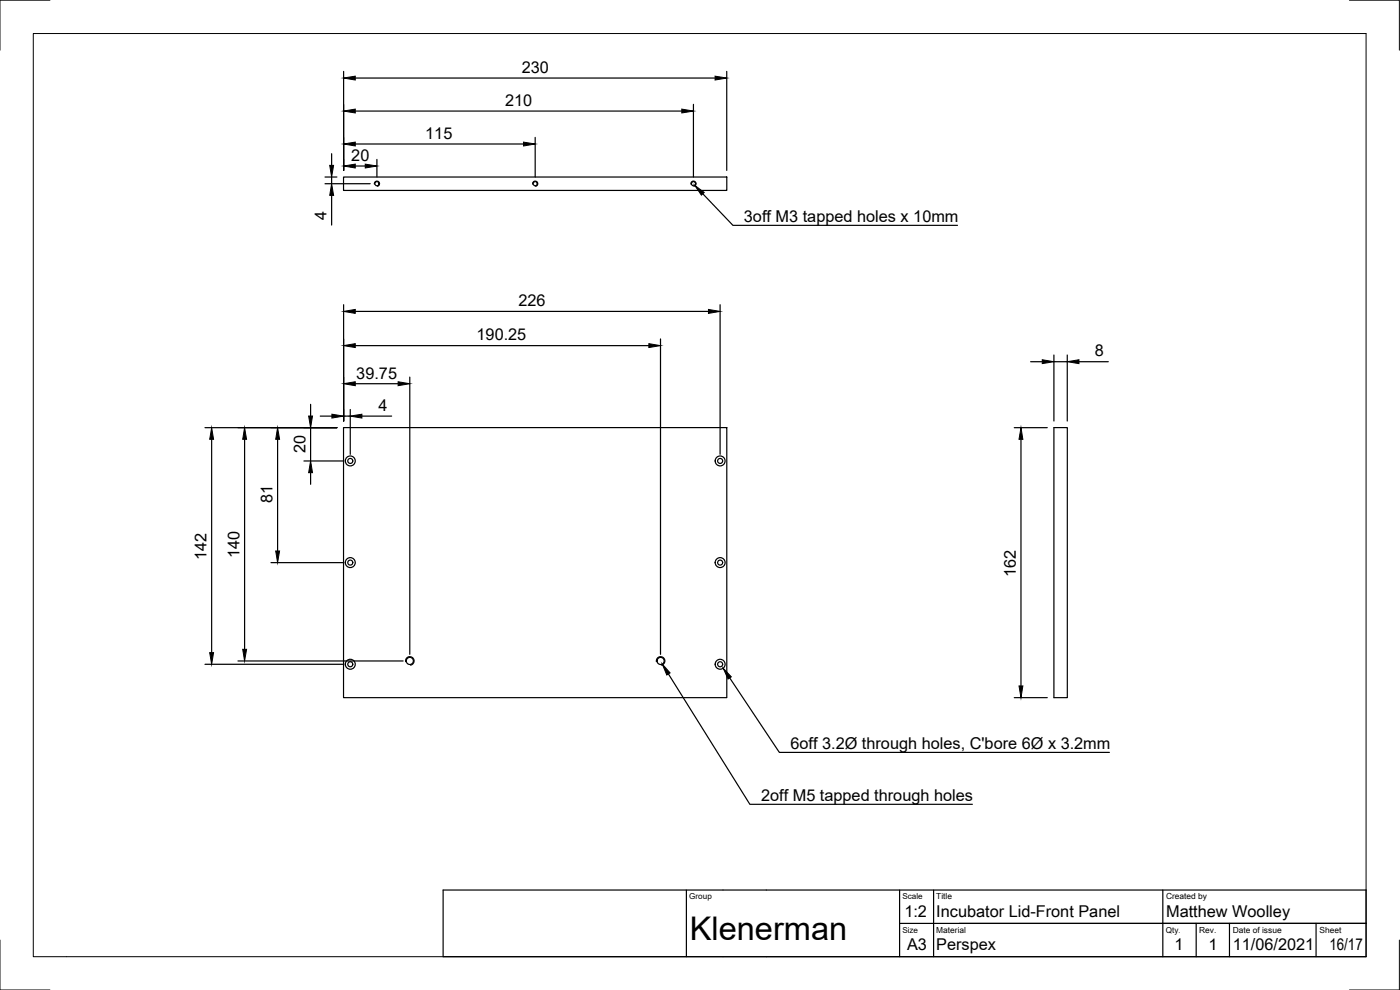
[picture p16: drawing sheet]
<svg xmlns="http://www.w3.org/2000/svg" width="420mm" height="297mm" viewBox="0 0 420 297" stroke-linecap="round" stroke-linejoin="round" font-family="sans-serif">
<defs><g id="words">
<text font-size="9.8" x="207" y="282.1">Klenerman</text>
<g font-size="4.9">
<text x="156.6" y="21.9">230</text>
<text x="151.6" y="31.8">210</text>
<text x="127.6" y="41.7">115</text>
<text x="105.4" y="48.3">20</text>
<text x="98" y="66.1" transform="rotate(-90 98 66.1)">4</text>
<text x="223.3" y="66.6">3off M3 tapped holes x 10mm</text>
<text x="155.6" y="91.9">226</text>
<text x="143" y="102.1">190.25</text>
<text x="328.6" y="107">8</text>
<text x="106.9" y="113.6">39.75</text>
<text x="113.6" y="123.3">4</text>
<text x="91.7" y="136" transform="rotate(-90 91.7 136)">20</text>
<text x="81.7" y="150.9" transform="rotate(-90 81.7 150.9)">81</text>
<text x="71.9" y="167.5" transform="rotate(-90 71.9 167.5)">140</text>
<text x="62" y="168" transform="rotate(-90 62 168)">142</text>
<text x="304.8" y="173" transform="rotate(-90 304.8 173)">162</text>
<text x="237.2" y="224.7">6off 3.2Ø through holes, C'bore 6Ø x 3.2mm</text>
<text x="228.4" y="240.3">2off M5 tapped through holes</text>
<text x="271.4" y="275">1:2</text>
<text x="281" y="275">Incubator Lid-Front Panel</text>
<text x="350" y="275">Matthew Woolley</text>
<text x="272.2" y="285.1">A3</text>
<text x="281" y="285.1">Perspex</text>
<text x="352.4" y="285.1">1</text>
<text x="362.6" y="285.1">1</text>
<text x="370" y="285.1">11/06/2021</text>
<text x="399" y="285.1">16/17</text>
</g>
<g font-size="2.5">
<text x="281" y="269.9">Title</text>
<text x="350" y="269.9">Created by</text>
<text x="281" y="279.9">Material</text>
<text x="359.9" y="279.9">Rev.</text>
<text x="370" y="279.9">Date of issue</text>
<text x="396" y="279.9">Sheet</text>
</g>
<g font-size="2.4">
<text x="206.9" y="269.8">Group</text>
<text x="270.8" y="269.8">Scale</text>
<text x="270.8" y="279.8">Size</text>
<text x="349.9" y="279.8">Qty</text>
</g>
<text font-size="2.1" x="353.7" y="279.8">.</text>
</g></defs>
<!-- layer: Visible -->
<g fill="none" stroke="#000" stroke-width=".36">
<path d="M103.1 53.1h115v4h-115zM103.1 128.3h115v81h-115zM316.3 128.3h4v81h-4z"/>
<circle cx="113.1" cy="55.1" r=".62"/>
<circle cx="160.6" cy="55.1" r=".62"/>
<circle cx="208.1" cy="55.1" r=".62"/>
<circle cx="105.1" cy="138.3" r=".75"/>
<circle cx="105.1" cy="138.3" r="1.49"/>
<circle cx="216.1" cy="138.3" r=".75"/>
<circle cx="216.1" cy="138.3" r="1.49"/>
<circle cx="105.1" cy="168.8" r=".75"/>
<circle cx="105.1" cy="168.8" r="1.49"/>
<circle cx="216.1" cy="168.8" r=".75"/>
<circle cx="216.1" cy="168.8" r="1.49"/>
<circle cx="105.1" cy="199.3" r=".75"/>
<circle cx="105.1" cy="199.3" r="1.49"/>
<circle cx="123" cy="198.3" r="1.07"/>
<circle cx="198.3" cy="198.3" r="1.07"/>
<circle cx="216.1" cy="199.3" r=".75"/>
<circle cx="216.1" cy="199.3" r="1.49"/>
</g>
<!-- layer: Visible Narrow -->
<path d="M112.4 55.2a.77 .77 0 0 1 .6-.8 .77 .77 0 0 1 .9 .6 .77 .77 0 0 1-.6 .9M159.9 55.2a.77 .77 0 0 1 .6-.8 .77 .77 0 0 1 .9 .6 .77 .77 0 0 1-.6 .9M207.4 55.2a.77 .77 0 0 1 .6-.8 .77 .77 0 0 1 .9 .6 .77 .77 0 0 1-.6 .9M121.7 198.5a1.28 1.28 0 0 1 1.1-1.5 1.28 1.28 0 0 1 1.5 1.1 1.28 1.28 0 0 1-1.1 1.5M197 198.5a1.28 1.28 0 0 1 1-1.5 1.28 1.28 0 0 1 1.5 1.1 1.28 1.28 0 0 1-1 1.5" fill="none" stroke="#000" stroke-width=".36"/>
<!-- layer: Border -->
<path d="M10 10.1h400v276.9h-400zM15 .1h-15v15M405 .1h15v15M0 282.1v14.9h15M420 282.1v14.9h-15" fill="none" stroke="#000" stroke-width=".3"/>
<!-- layer: TitleBlock -->
<path d="M133 267h277v20h-277zM206 267v20M270 277.1h140h-122M270 267v20M280.2 267v20M349 267v20M359 277.1v9.9M369 277.1v9.9M395 277.1v9.9" fill="none" stroke="#000" stroke-width=".36"/>
<!-- layer: Dimensions -->
<g fill="none" stroke="#000" stroke-width=".36">
<path d="M103.1 21.4v29.7M106.6 33.3h98M106.6 23.4h108M208.1 31.3v21.8M218.1 21.4v29.7M97.5 53.1h3.6M97.5 55.1h13.6M99.5 46.1v3.5M99.5 53.1v2M99.5 58.6v8.9M106.6 49.8h3M106.6 43.2h50.5"/>
<path d="M113.1 47.8v5.3M160.6 41.2v11.9M103.1 91.4v34.9M106.6 93.4h106M216.1 91.4v44.9M106.6 115.1h12.9M106.6 103.7h88.1M123 113.1v83.2M198.2 101.7v94.6M309.3 108.5h3.5M316.3 106.5v19.8M316.3 108.5h4"/>
<path d="M320.3 106.5v19.8M323.8 108.5h8.8M61.5 128.3h39.6M63.5 131.8v64M73.4 131.8v63M83.3 131.8v33.5M91.2 138.3h11.9M93.2 121.3v3.5M93.2 128.3v10M96.1 124.8h3.5M103.1 124.8h2M105.1 122.9v13.4"/>
<path d="M108.6 124.8h8.9M304.4 128.3h9.9M306.4 131.8v74M93.2 141.8v3.5M81.3 168.8h21.8M61.5 199.3h41.6M71.4 198.3h49.6M304.4 209.3h9.9"/>
</g>
<g fill="#000" stroke="#000" stroke-width=".3">
<path d="M103.1 33.3l3.5-.6v1.2zM103.1 23.4l3.5-.6v1.2zM204.6 32.7l3.5 .6-3.5 .6zM214.6 22.8l3.5 .6-3.5 .6zM99 49.6h1.1l-.6 3.5zM99.5 55.1l.6 3.5h-1.1zM103.1 49.8l3.5-.6v1.2zM103.1 43.2l3.5-.6v1.2zM109.6 49.2l3.5 .6-3.5 .6zM157.1 42.6l3.5 .6-3.5 .6zM103.1 93.4l3.5-.6v1.2zM212.6 92.8l3.5 .6-3.5 .6z"/>
<path d="M103.1 115.1l3.5-.6v1.2zM103.1 103.7l3.5-.6v1.2zM119.5 114.5l3.5 .6-3.5 .6zM194.7 103.1l3.5 .6-3.5 .6zM312.8 107.9l3.5 .6-3.5 .6zM320.3 108.5l3.5-.6v1.2zM63.5 128.3l.6 3.5h-1.2zM73.4 128.3l.6 3.5h-1.2zM83.3 128.3l.6 3.5h-1.2zM92.6 124.8h1.2l-.6 3.5zM99.6 124.3l3.5 .5-3.5 .6zM105.1 124.8l3.5-.5v1.1z"/>
<path d="M306.4 128.3l.6 3.5h-1.2zM93.2 138.3l.6 3.5h-1.2zM82.7 165.3h1.2l-.6 3.5zM62.9 195.8h1.2l-.6 3.5zM72.8 194.8h1.2l-.6 3.5zM305.8 205.8h1.2l-.6 3.5z"/>
</g>
<!-- layer: Annotations -->
<path d="M208.5 55.6l2.8 2.1-.8 .9zM198.8 199.2l2.3 2.7-1 .6zM217 200.5l2.5 2.6-1 .6z" fill="#000" stroke="#000" stroke-width=".3"/>
<path d="M210.9 58.2l9.1 9.4h67.4M200.6 202.2l24.4 39.1h66.8M219 203.4l14.9 22.3h99.1" fill="none" stroke="#000" stroke-width=".36"/>
<use href="#words"/>
</svg>
